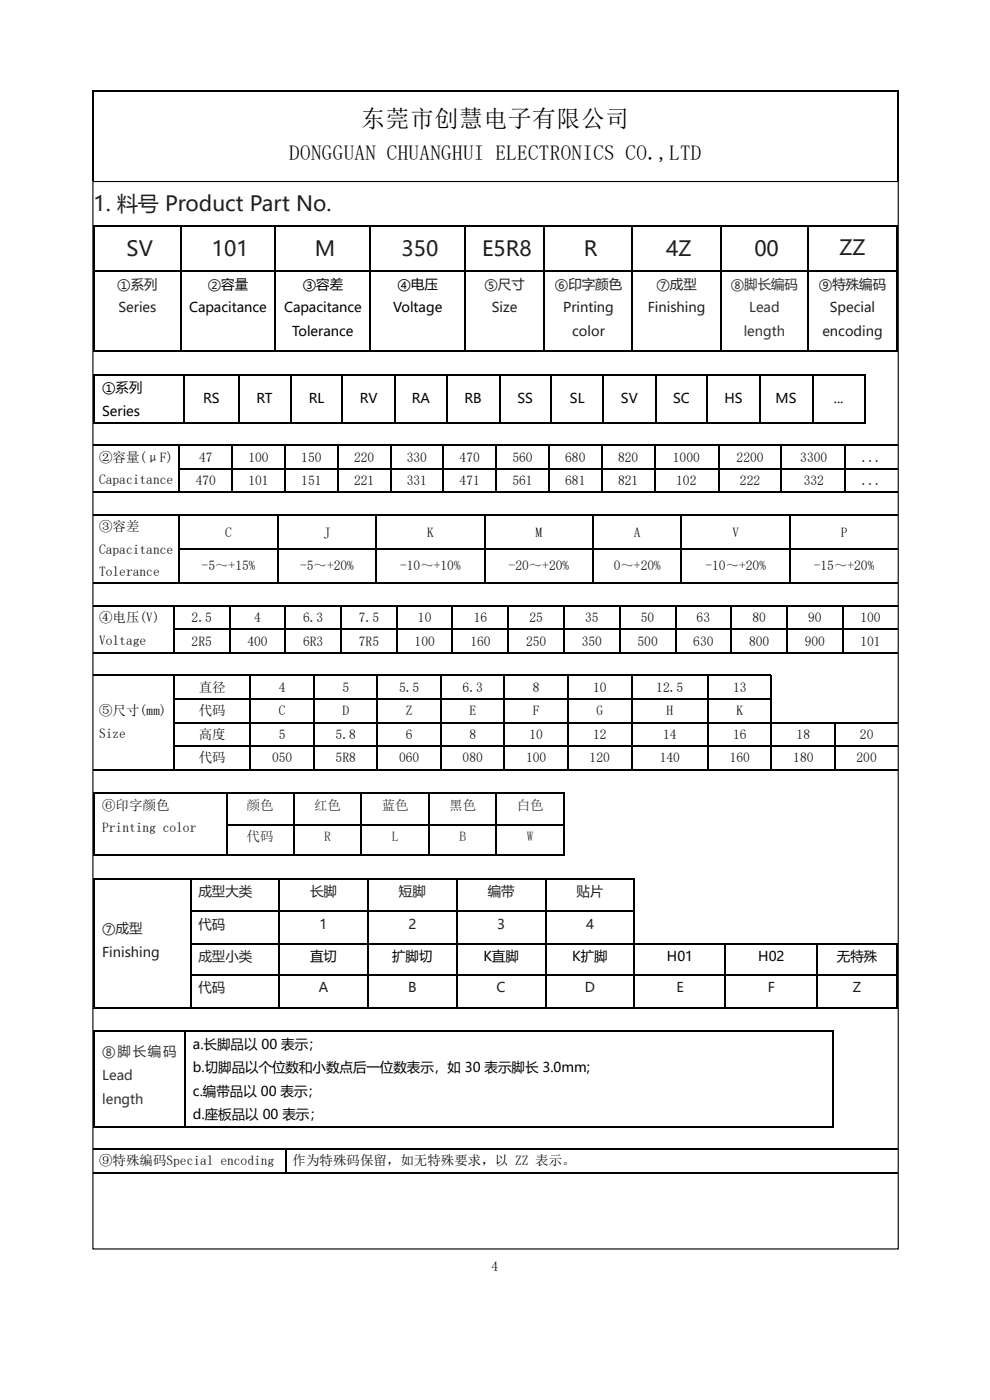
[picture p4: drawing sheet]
<svg xmlns="http://www.w3.org/2000/svg" width="210mm" height="297mm" viewBox="0 0 210 297" stroke-linecap="round" stroke-linejoin="round" font-family="sans-serif">
<defs><g id="words">
<text font-size="5.1" x="76.6" y="27">东莞市创慧电子有限公司</text>
<text font-size="4.4" x="61.3" y="33.9">DONGGUAN CHUANGHUI ELECTRONICS CO.,LTD</text>
<g font-size="4.4" fill="#231f20">
<text x="19.8" y="44.8">1. 料号 Product Part No.</text>
<text x="26.8" y="54.3">SV</text>
<text x="44.9" y="54.3">101</text>
<text x="66.8" y="54.3">M</text>
<text x="85.1" y="54.3">350</text>
<text x="102.2" y="54.3">E5R8</text>
<text x="123.8" y="54.3">R</text>
<text x="141.2" y="54.3">4Z</text>
<text x="159.9" y="54.3">00</text>
<text x="178" y="54.1">ZZ</text>
</g>
<g font-size="2.9" fill="#231f20">
<text x="24.9" y="61.3">①系列</text>
<text x="44.1" y="61.3">②容量</text>
<text x="102.7" y="61.3">⑤尺寸</text>
<text x="117.6" y="61.3">⑥印字颜色</text>
<text x="139.2" y="61.3">⑦成型</text>
<text x="173.6" y="61.3">⑨特殊编码</text>
<text x="25.1" y="66.3">Series</text>
<text x="104.3" y="66.3">Size</text>
<text x="119.4" y="66.3">Printing</text>
<text x="121.3" y="71.3">color</text>
<text x="137.3" y="66.3">Finishing</text>
<text x="174.3" y="71.3">encoding</text>
<text x="175.9" y="66.3">Special</text>
<text x="52.3" y="171.7">颜色</text>
<text x="66.6" y="171.7">红色</text>
<text x="80.9" y="171.7">蓝色</text>
<text x="95.2" y="171.7">黑色</text>
<text x="109.6" y="171.7">白色</text>
<text x="52.3" y="178.4">代码</text>
<text x="68.7" y="178.4">R</text>
<text x="83.1" y="178.4">L</text>
<text x="97.4" y="178.4">B</text>
<text x="111.7" y="178.4">W</text>
<text x="42.1" y="190.1">成型大类</text>
<text x="65.7" y="190.1">长脚</text>
<text x="84.6" y="190.1">短脚</text>
<text x="103.4" y="190.1">编带</text>
<text x="122.2" y="190.1">贴片</text>
<text x="21.7" y="197.9">⑦成型</text>
<text x="42.1" y="197">代码</text>
<text x="67.8" y="197">1</text>
<text x="86.6" y="197">2</text>
<text x="105.4" y="197">3</text>
<text x="124.2" y="197">4</text>
<text x="21.7" y="202.9">Finishing</text>
<text x="42.1" y="203.9">成型小类</text>
<text x="42.1" y="210.6">代码</text>
<text x="67.6" y="210.6">A</text>
<text x="86.5" y="210.6">B</text>
<text x="105.3" y="210.6">C</text>
<text x="124" y="210.6">D</text>
<text x="143.4" y="210.6">E</text>
<text x="162.8" y="210.6">F</text>
<text x="180.8" y="210.6">Z</text>
</g>
<g font-size="2.9">
<text x="64.2" y="61.3">③容差</text>
<text x="84.3" y="61.3">④电压</text>
<text x="40.1" y="66.3">Capacitance</text>
<text x="60.2" y="66.3">Capacitance</text>
<text x="62" y="71.3">Tolerance</text>
<text x="83.4" y="66.3">Voltage</text>
<text x="21.7" y="83.2">①系列</text>
<text x="21.7" y="88.2">Series</text>
<text x="43.1" y="85.5">RS</text>
<text x="54.4" y="85.5">RT</text>
<text x="65.5" y="85.5">RL</text>
<text x="76.3" y="85.5">RV</text>
<text x="87.3" y="85.5">RA</text>
<text x="98.5" y="85.5">RB</text>
<text x="109.7" y="85.5">SS</text>
<text x="120.8" y="85.5">SL</text>
<text x="131.6" y="85.5">SV</text>
<text x="142.7" y="85.5">SC</text>
<text x="153.6" y="85.5">HS</text>
<text x="164.4" y="85.5">MS</text>
<text x="176.8" y="85.5">...</text>
<text x="21" y="97.9">②容量(μF)</text>
<text x="42.2" y="97.9">47</text>
<text x="52.7" y="97.9">100</text>
<text x="63.9" y="97.9">150</text>
<text x="75.1" y="97.9">220</text>
<text x="86.3" y="97.9">330</text>
<text x="97.4" y="97.9">470</text>
<text x="108.6" y="97.9">560</text>
<text x="119.8" y="97.9">680</text>
<text x="131" y="97.9">820</text>
<text x="142.7" y="97.9">1000</text>
<text x="156.2" y="97.9">2200</text>
<text x="169.7" y="97.9">3300</text>
<text x="182.7" y="97.9">...</text>
<text x="21" y="102.7">Capacitance</text>
<text x="41.5" y="102.9">470</text>
<text x="52.7" y="102.9">101</text>
<text x="63.9" y="102.9">151</text>
<text x="75.1" y="102.9">221</text>
<text x="86.3" y="102.9">331</text>
<text x="97.4" y="102.9">471</text>
<text x="108.6" y="102.9">561</text>
<text x="119.8" y="102.9">681</text>
<text x="131" y="102.9">821</text>
<text x="143.4" y="102.9">102</text>
<text x="156.9" y="102.9">222</text>
<text x="170.4" y="102.9">332</text>
<text x="182.7" y="102.9">...</text>
<text x="21" y="112.7">③容差</text>
<text x="47.8" y="113.9">C</text>
<text x="68.6" y="113.9">J</text>
<text x="90.6" y="113.9">K</text>
<text x="113.5" y="113.9">M</text>
<text x="134.4" y="113.9">A</text>
<text x="155.3" y="113.9">V</text>
<text x="178.2" y="113.9">P</text>
<text x="21" y="117.4">Capacitance</text>
<text x="21" y="122.2">Tolerance</text>
<text x="42.8" y="121">-5～+15%</text>
<text x="63.6" y="121">-5～+20%</text>
<text x="84.8" y="121">-10～+10%</text>
<text x="107.8" y="121">-20～+20%</text>
<text x="130.1" y="121">0～+20%</text>
<text x="149.6" y="121">-10～+20%</text>
<text x="172.5" y="121">-15～+20%</text>
<text x="21" y="132">④电压(V)</text>
<text x="40.6" y="132">2.5</text>
<text x="53.9" y="132">4</text>
<text x="64.3" y="132">6.3</text>
<text x="76.1" y="132">7.5</text>
<text x="88.6" y="132">10</text>
<text x="100.4" y="132">16</text>
<text x="112.2" y="132">25</text>
<text x="124.1" y="132">35</text>
<text x="135.9" y="132">50</text>
<text x="147.7" y="132">63</text>
<text x="159.5" y="132">80</text>
<text x="171.3" y="132">90</text>
<text x="182.4" y="132">100</text>
<text x="21" y="136.7">Voltage</text>
<text x="40.6" y="137">2R5</text>
<text x="52.4" y="137">400</text>
<text x="64.3" y="137">6R3</text>
<text x="76.1" y="137">7R5</text>
<text x="87.9" y="137">100</text>
<text x="99.7" y="137">160</text>
<text x="111.5" y="137">250</text>
<text x="123.3" y="137">350</text>
<text x="135.2" y="137">500</text>
<text x="147" y="137">630</text>
<text x="158.8" y="137">800</text>
<text x="170.6" y="137">900</text>
<text x="182.4" y="137">101</text>
<text x="42.1" y="146.7">直径</text>
<text x="59.1" y="146.7">4</text>
<text x="72.6" y="146.7">5</text>
<text x="84.6" y="146.7">5.5</text>
<text x="98.1" y="146.7">6.3</text>
<text x="113" y="146.7">8</text>
<text x="125.7" y="146.7">10</text>
<text x="139.1" y="146.7">12.5</text>
<text x="155.4" y="146.7">13</text>
<text x="21" y="151.7">⑤尺寸(mm)</text>
<text x="42.1" y="151.7">代码</text>
<text x="59.1" y="151.7">C</text>
<text x="72.6" y="151.7">D</text>
<text x="86.1" y="151.7">Z</text>
<text x="99.5" y="151.7">E</text>
<text x="113" y="151.7">F</text>
<text x="126.4" y="151.7">G</text>
<text x="141.3" y="151.7">H</text>
<text x="156.1" y="151.7">K</text>
<text x="21" y="156.5">Size</text>
<text x="42.1" y="156.7">高度</text>
<text x="42.1" y="161.7">代码</text>
<text x="57.7" y="161.7">050</text>
<text x="59.1" y="156.7">5</text>
<text x="71.2" y="156.7">5.8</text>
<text x="71.2" y="161.7">5R8</text>
<text x="84.6" y="161.7">060</text>
<text x="86.1" y="156.7">6</text>
<text x="98.1" y="161.7">080</text>
<text x="99.5" y="156.7">8</text>
<text x="111.5" y="161.7">100</text>
<text x="112.3" y="156.7">10</text>
<text x="125" y="161.7">120</text>
<text x="125.7" y="156.7">12</text>
<text x="139.9" y="161.7">140</text>
<text x="140.6" y="156.7">14</text>
<text x="154.7" y="161.7">160</text>
<text x="155.4" y="156.7">16</text>
<text x="168.2" y="161.7">180</text>
<text x="168.9" y="156.7">18</text>
<text x="181.6" y="161.7">200</text>
<text x="182.3" y="156.7">20</text>
<text x="21.7" y="171.7">⑥印字颜色</text>
<text x="21.7" y="176.5">Printing color</text>
<text x="65.7" y="203.9">直切</text>
<text x="83.1" y="203.9">扩脚切</text>
<text x="102.5" y="203.9">K直脚</text>
<text x="121.3" y="203.9">K扩脚</text>
<text x="141.4" y="203.9">H01</text>
<text x="160.8" y="203.9">H02</text>
<text x="177.4" y="203.9">无特殊</text>
<text x="40.9" y="222.5">a.长脚品以 00 表示；</text>
<text x="40.9" y="227.5">b.切脚品以个位数和小数点后一位数表示，如 30 表示脚长 3.0mm;</text>
<text x="40.9" y="232.5">c.编带品以 00 表示；</text>
<text x="40.9" y="237.5">d.座板品以 00 表示；</text>
<text x="21" y="247.2">⑨特殊编码Special encoding</text>
<text x="62" y="247.2">作为特殊码保留，如无特殊要求，以 ZZ 表示。</text>
<text x="104.2" y="269.6">4</text>
</g>
<g font-size="2.9" fill="#333">
<text x="154.9" y="61.3">⑧脚长编码</text>
<text x="157.7" y="71.3">length</text>
<text x="158.8" y="66.3">Lead</text>
<text x="21.7" y="224.1">⑧脚长编码</text>
<text x="21.7" y="229.1">Lead</text>
<text x="21.7" y="234.1">length</text>
</g>
</g></defs>
<g fill="none" stroke="#000" stroke-width=".24">
<path d="M19.6 19.2h171M19.7 19.1v19.3M190.4 19.1v19.3M19.7 38.5h170.7v226.5h-170.7zM19.8 48h170.5M19.8 57.6h170.5M19.9 47.9v26.7M38.3 47.9v26.7M58.3 47.9v26.7M78.5 47.9v26.7M98.5 47.9v26.7M115.4 47.9v26.7"/>
<path d="M134 47.9v26.7M152.8 47.9v26.7M171.4 47.9v26.7M190.2 47.9v26.7M19.8 74.5h170.5M19.8 79.5h163.6M19.9 79.3v10.5M39 79.3v10.5M50.7 79.3v10.5M61.6 79.3v10.5M72.6 79.3v10.5M83.8 79.3v10.5"/>
<path d="M94.7 79.3v10.5M105.9 79.3v10.5M116.9 79.3v10.5M127.8 79.3v10.5M139 79.3v10.5M150 79.3v10.5M161.1 79.3v10.5M172.3 79.3v10.5M183.3 79.3v10.5M19.8 89.7h163.6M19.8 94.5h170.5M38 94.4v10.2"/>
<path d="M38.2 99.5h152.1M49.2 94.4v10.2M60.4 94.4v10.2M71.6 94.4v10.2M82.8 94.4v10.2M94 94.4v10.2M105.2 94.4v10.2M116.4 94.4v10.2M127.6 94.4v10.2M138.8 94.4v10.2M152.3 94.4v10.2M165.7 94.4v10.2"/>
<path d="M179.2 94.4v10.2M19.8 104.5h170.5M19.8 109.2h170.5M38 109.1v14.8M38.2 116.4h152.1M59 109.1v14.8M79.7 109.1v14.8M102.8 109.1v14.8M125.7 109.1v14.8M144.5 109.1v14.8M167.6 109.1v14.8M19.8 123.8h170.5"/>
<path d="M19.8 128.5h170.5M19.8 138.5h170.5M36.8 128.4v10.2M37 133.5h153.3M48.7 128.4v10.2M60.4 128.4v10.2M72.3 128.4v10.2M84.2 128.4v10.2M95.9 128.4v10.2M107.8 128.4v10.2M119.5 128.4v10.2M131.4 128.4v10.2"/>
<path d="M143.3 128.4v10.2M155 128.4v10.2M166.9 128.4v10.2M178.8 128.4v10.2M19.8 143.3h143.6M36.8 143.2v20.2M37 148.3h126.4M37 153.3h126.4M37 158.3h153.3M53 143.2v20.2M66.6 143.2v20.2M79.9 143.2v20.2"/>
<path d="M93.5 143.2v20.2M106.9 143.2v20.2M120.4 143.2v20.2M134 143.2v20.2M150.2 143.2v20.2M163.5 143.2v20.2M163.6 153.3h26.7M177.1 153.2v10.2M19.8 163.3h170.5M19.8 168.3h99.8M19.9 168.2v13.3M48 168.2v13.3"/>
<path d="M48.2 175h71.4M62.3 168.2v13.3M76.6 168.2v13.3M90.9 168.2v13.3M105.2 168.2v13.3M119.5 168.2v13.3M19.8 181.4h99.8M19.8 186.4h114.8M19.9 186.3v27.6M40.4 186.3v27.6M40.5 193.3h94.1M59.2 186.3v27.6"/>
<path d="M78 186.3v27.6M96.9 186.3v27.6M115.7 186.3v27.6M134.5 186.3v27.6M19.8 213.8h170.5M19.8 218.8h156.9M19.9 218.7v20.4M39.2 218.7v20.4M40.5 200.2h149.8M40.5 206.9h149.8M153.8 200.3v13.6M173.3 200.3v13.6"/>
<path d="M176.6 218.7v20.4M190.2 200.1v13.8M19.8 239h156.9M19.8 243.8h170.5M19.8 248.8h170.5M60.7 243.7v5.2"/>
</g>
<g fill="#fff">
<path d="M21.7 50.1h16v5.2h-16z"/>
<path d="M40.1 50.1h17.3v5.2h-17.3z"/>
<path d="M60.1 50.1h17.8v5.2h-17.8z"/>
<path d="M80.3 50.1h17.4v5.2h-17.4z"/>
<path d="M100.3 50.1h14.3v5.2h-14.3z"/>
<path d="M117.2 50.1h16.2v5.2h-16.2z"/>
<path d="M135.8 50.1h16.2v5.2h-16.2z"/>
<path d="M154.6 50.1h16v5.2h-16z"/>
<path d="M154.8 58.2h14.3v3.8h-14.3z"/>
<path d="M158.9 63.2h6.4v3.8h-6.4z"/>
<path d="M157.7 68.2h8.8v3.8h-8.8z"/>
<path d="M21.7 221h15.7v3.8h-15.7z"/>
<path d="M21.7 226h6.5v3.8h-6.5z"/>
<path d="M21.7 231h8.8v3.8h-8.8z"/>
</g>
<use href="#words"/>
</svg>
